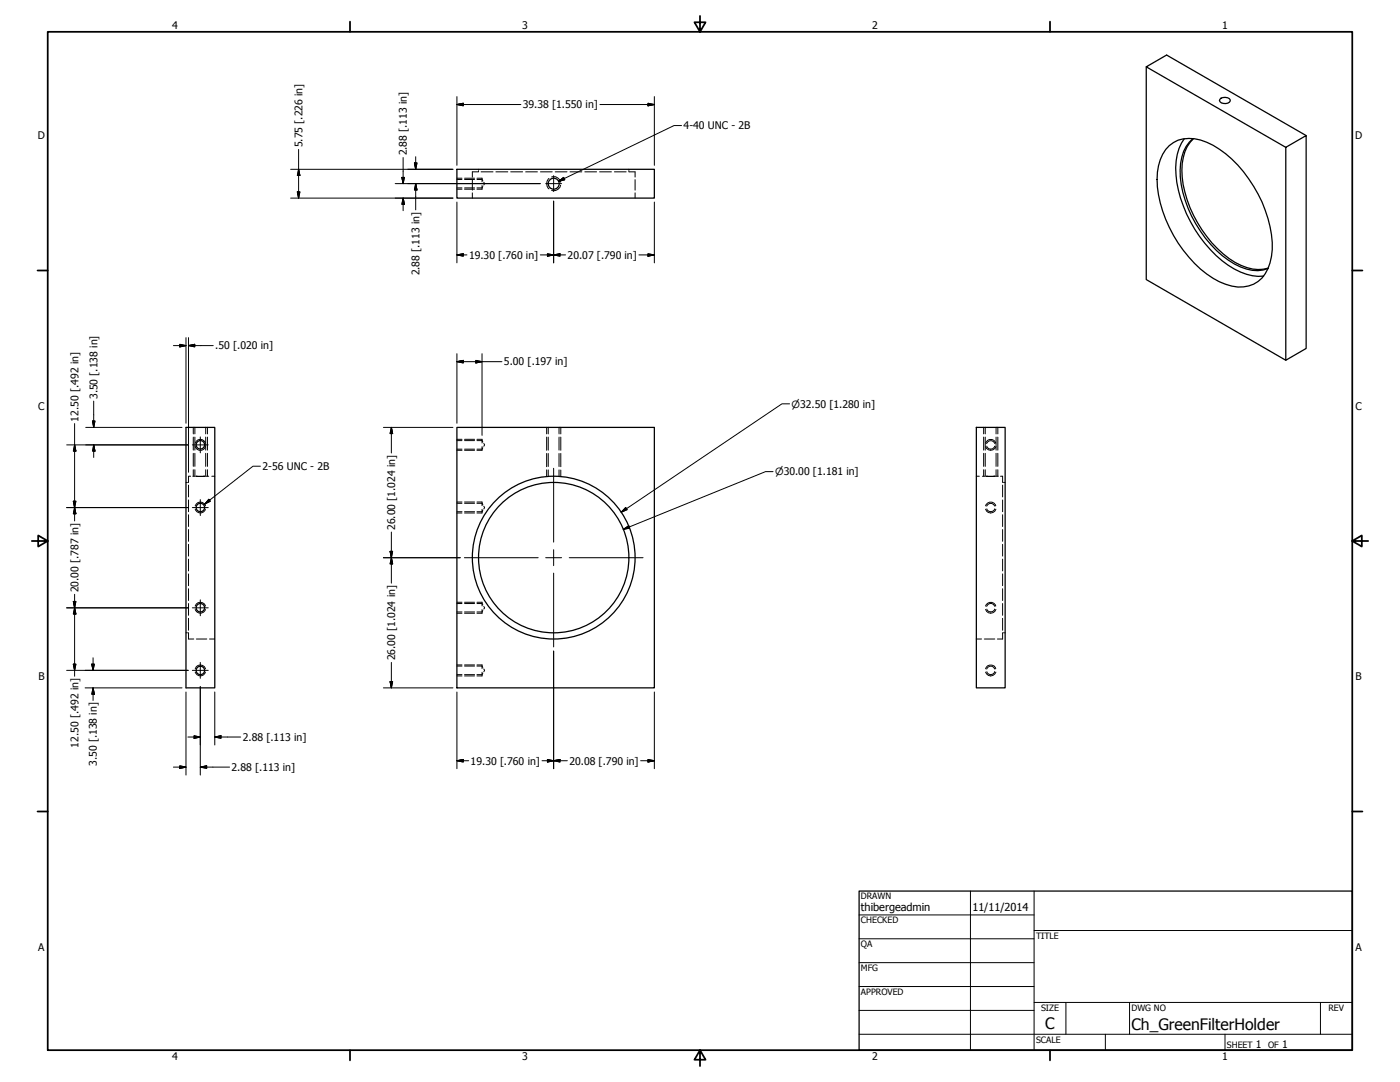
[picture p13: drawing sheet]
<svg xmlns="http://www.w3.org/2000/svg" width="559mm" height="432mm" viewBox="0 0 559 432" stroke-linecap="round" stroke-linejoin="round" font-family="sans-serif">
<defs><g id="words">
<g font-size="6.3">
<text x="417.2" y="410.6">C</text>
<text x="451.6" y="411.1">Ch_GreenFilterHolder</text>
</g>
<g font-size="4.4">
<text x="343.7" y="363.5">thibergeadmin</text>
<text x="388.1" y="363.7">11/11/2014</text>
</g>
<g font-size="4.2">
<text x="68.7" y="11.7">4</text>
<text x="208.4" y="11.7">3</text>
<text x="348.1" y="11.7">2</text>
<text x="487.8" y="11.7">1</text>
<text x="208.7" y="43.2">39.38 [1.550 in]</text>
<text x="272.9" y="51.6">4-40 UNC - 2B</text>
<text x="15.1" y="55.5">D</text>
<text x="120.7" y="58.8" transform="rotate(-90 120.7 58.8)">5.75 [.226 in]</text>
<text x="540.9" y="55.5">D</text>
<text x="162.4" y="62" transform="rotate(-90 162.4 62)">2.88 [.113 in]</text>
<text x="187.2" y="103.3">19.30 [.760 in]</text>
<text x="226.6" y="103.3">20.07 [.790 in]</text>
<text x="167.4" y="109.9" transform="rotate(-90 167.4 109.9)">2.88 [.113 in]</text>
<text x="85.9" y="139.4">.50 [.020 in]</text>
<text x="201.2" y="145.9">5.00 [.197 in]</text>
<text x="38.9" y="159.3" transform="rotate(-90 38.9 159.3)">3.50 [.138 in]</text>
<text x="15.2" y="163.4">C</text>
<text x="541" y="163.4">C</text>
<text x="31.3" y="168.2" transform="rotate(-90 31.3 168.2)">12.50 [.492 in]</text>
<text x="104.8" y="187.6">2-56 UNC - 2B</text>
<text x="157.7" y="211.5" transform="rotate(-90 157.7 211.5)">26.00 [1.024 in]</text>
<text x="31.3" y="236.3" transform="rotate(-90 31.3 236.3)">20.00 [.787 in]</text>
<text x="157.7" y="263.5" transform="rotate(-90 157.7 263.5)">26.00 [1.024 in]</text>
<text x="15.3" y="271.4">B</text>
<text x="541.1" y="271.4">B</text>
<text x="31.3" y="298.3" transform="rotate(-90 31.3 298.3)">12.50 [.492 in]</text>
<text x="96.9" y="295.7">2.88 [.113 in]</text>
<text x="38.7" y="305.7" transform="rotate(-90 38.7 305.7)">3.50 [.138 in]</text>
<text x="187.8" y="305.1">19.30 [.760 in]</text>
<text x="227.3" y="305.1">20.08 [.790 in]</text>
<text x="92.4" y="307.7">2.88 [.113 in]</text>
<text x="15.2" y="379.3">A</text>
<text x="541" y="379.3">A</text>
<text x="501.3" y="418.3">1</text>
<text x="511.8" y="418.3">1</text>
<text x="68.7" y="423.2">4</text>
<text x="208.4" y="423.2">3</text>
<text x="348.1" y="423.2">2</text>
<text x="487.8" y="423.2">1</text>
</g>
<g font-size="4">
<text x="315.9" y="162.7">⌀32.50 [1.280 in]</text>
<text x="309.4" y="189.7">⌀30.00 [1.181 in]</text>
</g>
<g font-size="3.5">
<text x="343.7" y="358.9">DRAWN</text>
<text x="343.7" y="368.5">CHECKED</text>
<text x="413.5" y="374.6">TITLE</text>
<text x="343.7" y="378">QA</text>
<text x="343.7" y="387.5">MFG</text>
<text x="343.7" y="397.1">APPROVED</text>
<text x="415.5" y="403.4">SIZE</text>
<text x="451.6" y="403.4">DWG NO</text>
<text x="530.3" y="403.4">REV</text>
<text x="413.5" y="416.1">SCALE</text>
<text x="489.7" y="418.3">SHEET</text>
<text x="506.2" y="418.3">OF</text>
</g>
</g></defs>
<!-- layer: Visible (ANSI) -->
<g fill="none" stroke="#000" stroke-width=".51">
<path d="M457.5 26.7v84.9l55.7 32.2M486.9 39.6a2.91 2.91 0 0 1 4.1 .2v.5a2.59 2.59 0 0 1-4.3-.2zM466.7 58.1a13.5 13.5 0 0 1 14.9-1.3 46.8 46.8 0 0 1 23.4 27.1 35.4 35.4 0 0 1 1.9 21 12.4 12.4 0 0 1-17.6 8.6 40.4 40.4 0 0 1-19.1-16.5 47.5 47.5 0 0 1-8.2-28.2 17.2 17.2 0 0 1 4.7-10.7zM472.7 55.4a22.4 22.4 0 0 0-3 17.4 51.2 51.2 0 0 0 23 34.6 20.2 20.2 0 0 0 11.7 2.8M476.2 55.3a15.6 15.6 0 0 0-5.2 12.5 46.6 46.6 0 0 0 21.7 37.5 15.3 15.3 0 0 0 13.5 1.8M476.4 55.3a17.5 17.5 0 0 0-4.5 15.4 47.8 47.8 0 0 0 21.1 34 16.4 16.4 0 0 0 13.2 2.3M513.2 58.8l8.1-4.7v85l-8.1 4.7zM521.3 54.1l-55.7-32.1-8.1 4.7 55.7 32.1M182.4 67.6h78.8v11.5h-78.8zM74.2 170.6h11.5v103.9h-11.5zM182.4 170.6h78.8v103.9h-78.8zM389.7 170.6h11.5v103.9h-11.5z"/>
<circle cx="221" cy="73.3" r="2.19"/>
<circle cx="80" cy="177.5" r="1.68"/>
<circle cx="80" cy="202.5" r="1.68"/>
<circle cx="221" cy="222.5" r="30"/>
<circle cx="221" cy="222.5" r="32.5"/>
<circle cx="80" cy="242.5" r="1.68"/>
<circle cx="80" cy="267.6" r="1.68"/>
</g>
<!-- layer: Hidden (ANSI) -->
<g fill="none" stroke="#000" stroke-width=".4">
<path d="M182.4 75h2M182.4 71.6h2M185.4 75h4M185.4 71.6h4M188.5 71.7v4.2M188.5 77v2.1M190.4 71.6h2l.3 .5M190.9 68.6h-2.4v2.1M191 67.6v.3M191 68.2v.4M192 68.6h4.8M192.4 71.1v1.5"/>
<path d="M192.4 74v1.5M192.7 74.4l-.3 .6h-2M193.1 72.7l.3 .6-.3 .6M197.9 68.6h4.8M203.8 68.6h4.8M209.8 68.6h4.7M215.7 68.6h4.7M221.6 68.6h4.7M227.5 68.6h4.7M233.4 68.6h4.7M239.3 68.6h4.7M245.2 68.6h4.7"/>
<path d="M251 67.6v.3M251 68.2v.4M251.1 68.6h2.4v2.1M253.5 71.7v4.2M253.5 77v2.1M77.8 170.6v2.6M77.8 174.4v5.2M82.1 170.6v2.6M82.1 174.4v5.2M182.4 179.3h2M182.4 175.8h2M185.4 179.3h4"/>
<path d="M185.4 175.8h4M190.4 175.8h2l.3 .6M192.4 175.3v1.5M192.4 178.2v1.5M192.7 178.7l-.3 .6h-2M193.1 177l.3 .5-.3 .6M218.8 170.6v2.6M218.8 174.4v5.2M223.1 170.6v2.6M223.1 174.4v5.2M393.3 170.6v2.6M393.3 174.4v5.2"/>
<path d="M393.8 177a1.69 1.69 0 0 1 1.6-1.2 1.69 1.69 0 0 1 1.7 1.2M393.9 178.1a1.61 1.61 0 0 0 1.5 1.2 1.61 1.61 0 0 0 1.6-1.2M397.6 170.6v2.6M397.6 174.4v5.2M74.2 192.5h.3M74.9 192.5h.3M75.2 193.6v4.7M75.2 199.5v4.7M76.1 190.1h-.9v2.3M77.8 187.5v2.6h-.8M77.8 180.9v5.2M78.2 190.1h3.5z"/>
<path d="M82.1 187.5v2.6h1.2M82.1 180.9v5.2M84.5 190.1h1.2M218.8 181v5.2M218.8 187.5v2.6M223.1 181v5.2M223.1 187.5v2.6M389.7 190.1h1.2M393.3 187.5v2.6h-1.2M393.3 180.9v5.2M393.7 190.1h3.5zM397.6 187.5v2.6h.9"/>
<path d="M397.6 180.9v5.2M399.4 190.1h.8v2.3M400.2 193.6v4.7M400.2 199.5v4.7M400.2 192.5h.4M400.9 192.5h.3M75.2 205.4v4.7M75.2 211.3v4.7M75.2 217.2v4.7M182.4 204.2h2M182.4 200.9h2M185.4 204.2h4"/>
<path d="M185.4 200.9h4M190.4 200.9h2l.3 .5M192.4 200.3v1.5M192.4 203.3v1.4M192.7 203.6l-.3 .6h-2M193.1 202l.3 .6-.3 .5M393.8 202a1.73 1.73 0 0 1 1.6-1.1 1.73 1.73 0 0 1 1.7 1.1M393.9 203.1a1.63 1.63 0 0 0 1.5 1.1 1.63 1.63 0 0 0 1.6-1.1M400.2 205.4v4.7M400.2 211.3v4.7M400.2 217.2v4.7M75.2 223.1v4.7"/>
<path d="M75.2 229v4.7M75.2 234.9v4.7M400.2 223.1v4.7M400.2 229v4.7M400.2 234.9v4.7M74.2 252.5h.3M74.9 252.5h.3M75.2 252.7v2.3h2.1M75.2 240.9v4.7M75.2 246.8v4.7M78.4 255h4.1M83.6 255h2.1"/>
<path d="M182.4 244.2h2M182.4 240.9h2M185.4 244.2h4M185.4 240.9h4M190.4 240.9h2l.3 .5M192.4 240.3v1.5M192.4 243.3v1.4M192.7 243.6l-.3 .6h-2M193.1 242l.3 .6-.3 .5M389.7 255h2.1M392.9 255h4.2M393.8 242a1.69 1.69 0 0 1 1.6-1.2 1.69 1.69 0 0 1 1.7 1.2"/>
<path d="M393.9 243.1a1.63 1.63 0 0 0 1.5 1.1 1.63 1.63 0 0 0 1.6-1.1M400.2 240.9v4.7M400.2 246.8v4.7M400.2 252.7v2.3h-2.1M400.2 252.5h.4M400.9 252.5h.3M182.4 269.2h2M182.4 265.8h2M185.4 269.2h4M185.4 265.8h4M190.4 265.8h2l.3 .6M192.4 265.4v1.4"/>
<path d="M192.4 268.3v1.4M192.7 268.7l-.3 .5h-2M193.1 267l.3 .5-.3 .6M393.8 267a1.69 1.69 0 0 1 1.6-1.2 1.69 1.69 0 0 1 1.7 1.2M393.9 268a1.61 1.61 0 0 0 1.5 1.2 1.61 1.61 0 0 0 1.6-1.2"/>
</g>
<!-- layer: Hidden Narrow (ANSI) -->
<g fill="none" stroke="#000" stroke-width=".4">
<path d="M182.4 75.5h2M182.4 71.1h2M185.4 75.5h4M185.4 71.1h4M190.4 75.5h2M190.4 71.1h2M219.1 71.2a2.71 2.71 0 0 0 0 4.2M220.2 70.6a2.74 2.74 0 0 1 3.6 2.1M223.8 73.9a2.78 2.78 0 0 1-3.6 2M77.2 170.6v2.6M77.2 174.4v5.2M77.9 176.8a2.16 2.16 0 0 1 2.1-1.5 2.16 2.16 0 0 1 2 1.5"/>
<path d="M77.9 178.2a2.1 2.1 0 0 0 2 1.6 2.1 2.1 0 0 0 2.1-1.6M82.8 170.6v2.6M82.8 174.4v5.2M182.4 179.7h2M182.4 175.3h2M185.4 179.7h4M185.4 175.3h4M190.4 179.7h2M190.4 175.3h2M218.2 170.6v2.6M218.2 174.4v5.3M223.8 170.6v2.6"/>
<path d="M223.8 174.4v5.3M392.6 170.6v2.6M392.6 174.4v5.2M393.4 178.2a2.19 2.19 0 0 0 2 1.5 2.19 2.19 0 0 0 2.1-1.5M393.4 176.8a2.12 2.12 0 0 1 2-1.5 2.12 2.12 0 0 1 2 1.5M398.3 170.6v2.6M398.3 174.4v5.2M77.2 180.9v5.2M77.2 187.5v2.6M82.8 180.9v5.2M82.8 187.5v2.6M218.2 181v5.2"/>
<path d="M218.2 187.5v2.7M223.8 181v5.2M223.8 187.6v2.6M392.6 180.9v5.2M392.6 187.5v2.6M398.3 180.9v5.2M398.3 187.5v2.6M77.9 201.9a2.16 2.16 0 0 1 2.1-1.6 2.16 2.16 0 0 1 2 1.6M77.9 203.2a2.12 2.12 0 0 0 2 1.5 2.12 2.12 0 0 0 2.1-1.5M182.4 204.7h2M182.4 200.3h2M185.4 204.7h4"/>
<path d="M185.4 200.3h4M190.4 204.7h2M190.4 200.3h2M393.4 203.2a2.16 2.16 0 0 0 2 1.5 2.16 2.16 0 0 0 2.1-1.5M393.4 201.9a2.12 2.12 0 0 1 2-1.5 2.12 2.12 0 0 1 2 1.5M77.9 241.9a2.16 2.16 0 0 1 2.1-1.6 2.16 2.16 0 0 1 2 1.6M77.9 243.2a2.12 2.12 0 0 0 2 1.5 2.12 2.12 0 0 0 2.1-1.5M182.4 244.7h2M182.4 240.3h2M185.4 244.7h4M185.4 240.3h4M190.4 244.7h2"/>
<path d="M190.4 240.3h2M393.4 243.2a2.16 2.16 0 0 0 2 1.5 2.16 2.16 0 0 0 2.1-1.5M393.4 241.9a2.12 2.12 0 0 1 2-1.5 2.12 2.12 0 0 1 2 1.5M77.9 266.9a2.16 2.16 0 0 1 2.1-1.5 2.16 2.16 0 0 1 2 1.5M77.9 268.2a2.12 2.12 0 0 0 2 1.5 2.12 2.12 0 0 0 2.1-1.5M182.4 269.7h2M182.4 265.4h2M185.4 269.7h4M185.4 265.4h4M190.4 269.7h2M190.4 265.4h2M393.4 268.2a2.16 2.16 0 0 0 2 1.5 2.16 2.16 0 0 0 2.1-1.5"/>
<path d="M393.4 266.9a2.12 2.12 0 0 1 2-1.5 2.12 2.12 0 0 1 2 1.5"/>
</g>
<!-- layer: Border (ANSI) -->
<g fill="none" stroke="#000" stroke-width=".7">
<path d="M19 12.7h520.8v406.4h-520.8zM139.7 8.6v4.1M279.4 6.3v6.4l-2.2-3.8h4.4l-2.2 3.8M419.1 8.6v4.1M15 107.9h4M539.8 107.9h4M12.7 215.9h6.3l-3.8-2.2v4.4l3.8-2.2M539.8 215.9l3.8 2.2v-4.4l-3.8 2.2h6.3M15 323.8h4M539.8 323.8h4M139.7 419.1v4.1M279.4 419.1l2.2 3.8h-4.4l2.2-3.8v6.3"/>
<path d="M419.1 419.1v4.1"/>
</g>
<!-- layer: Title (ANSI) -->
<g fill="none" stroke="#000" stroke-width=".4">
<path d="M387.3 355.6v63.5M412.7 355.6v63.5M342.9 365.1h69.8M342.9 374.6h69.8M412.7 371.3h127.1M342.9 384.2h69.8M342.9 393.7h69.8M342.9 412.7h196.9M342.9 403.2h69.8M412.7 400h127.1M425.4 400v12.7M441.2 412.7v6.4"/>
<path d="M450.8 400v12.7M488.9 412.7v6.4M527 400v12.7"/>
</g>
<path d="M342.9 355.6h196.9v63.5h-196.9z" fill="none" stroke="#000" stroke-width=".51"/>
<!-- layer: Center Mark (ANSI) -->
<g fill="none" stroke="#000" stroke-width=".4">
<path d="M217.8 73.3h6.4M221 70.1v6.4M76.8 177.5h6.3M79.9 174.4v6.3M79.9 199.4v6.3M221 186.9v29.4M76.8 202.6h6.3M221 219.4v6.3M79.9 239.4v6.3M185.4 222.6h29.4M217.8 222.6h6.4M221 228.7v29.5"/>
<path d="M227.2 222.6h29.5M76.8 242.6h6.3M76.8 267.5h6.3M79.9 264.4v6.3"/>
</g>
<!-- layer: Dimension (ANSI) -->
<g fill="none" stroke="#000" stroke-width=".4">
<path d="M182.4 38.5v27.5M261.2 38.5v27.5M119.2 59.6v19.5M182.4 41.7l2.5-.5v1zM182.4 41.7h25.5M239.5 41.7h21.7M258.6 41.2l2.6 .5-2.6 .5zM116 79.1h64.8M116 67.6h64.8M118.7 76.6h1l-.5 2.5zM119.2 67.6l.5 2.4h-1zM157.7 73.3h57.9"/>
<path d="M160.4 70.8h1l-.5 2.5zM160.9 79.1l.5 2.4h-1zM160.9 62.9v10.4M160.9 79.1v5M165.4 65h1l-.5 2.6zM165.9 73.3l.5 2.5h-1zM165.9 62.5v5.1M165.9 73.3v10.5M182.4 80.6v24.3M221 80.3v24.6M261.2 80.6v24.3M182.4 101.7l2.5-.4v.9z"/>
<path d="M182.4 101.7h4M215.6 101.7h10.1M218.5 101.3l2.5 .4-2.5 .5zM221 101.7l2.5-.4v.9zM255 101.7h6.2M258.6 101.3l2.6 .4-2.6 .5zM69.2 137.9h5M71.8 137.4l2.4 .5-2.4 .5zM74.2 134.7v34.2M75.2 137.9l2.5-.5v1zM75.2 137.9h9.9M75.2 134.7v42.7"/>
<path d="M182.4 144.3l2.5-.5v1zM182.4 141.2v27.7M182.4 144.3h17.9M189.9 143.8l2.5 .5-2.5 .5zM192.4 141.2v32.5M26.6 177.5h48.5M29.8 177.5l.5 2.5h-1zM29.8 169v38.9M34.2 170.6h38.4M37 168h.9l-.5 2.6zM37.4 177.5l.5 2.5h-.9zM37.4 160.1v10.5"/>
<path d="M37.4 177.5v5.1M75.2 177.6v10.9M153 170.6h27.8M156.2 170.6l.5 2.4h-1zM156.2 170.6v10.2M315.2 161.2h-3.1l-64.1 43.2M308.5 188.2h-2.9l-56.8 23.1M26.6 202.6h48.5M29.3 200h1l-.5 2.6zM29.8 202.6l.5 2.4h-1zM156.2 212.3v20.4M248.8 211.3l2.2-1.4 .3 .9z"/>
<path d="M249.7 202.6l.6 .8-2.3 1zM29.8 237.2v32.7M153 222.6h30.7M155.7 220h1l-.5 2.6zM156.2 222.6l.5 2.4h-1zM26.6 242.6h48.5M29.3 240h1l-.5 2.6zM29.8 242.6l.5 2.4h-1zM221 259.8v47M26.6 267.5h48.5M29.3 265h1l-.5 2.5zM34 274.5h38.6"/>
<path d="M36.6 265h1.1l-.6 2.5zM37.1 274.5l.6 2.6h-1.1zM37.1 262.5v5M37.1 274.5v5M74.2 276.2v33.1M79.9 274v35.3M85.7 276.2v21.1M153 274.5h27.8M155.7 272h1l-.5 2.5zM156.2 264.4v10.1M182.4 276.2v30.6M261.2 276.2v30.6"/>
<path d="M75 294.1h4.9M77.5 293.6l2.4 .5-2.4 .5zM85.7 294.1l2.5-.5v1zM85.7 294.1h10.4M69.2 306.1h5M71.8 305.6l2.4 .5-2.4 .5zM79.9 306.1l2.6-.5v1zM79.9 306.1h11.7M182.4 303.6l2.5-.5v1zM182.4 303.6h4.7M216.3 303.6h10.1M218.5 303.1l2.5 .5-2.5 .5z"/>
<path d="M221 303.6l2.5-.5v1zM255.7 303.6h5.5M258.6 303.1l2.6 .5-2.6 .5z"/>
</g>
<g fill="#000" stroke="#000" stroke-width=".4">
<path d="M182.4 41.7l2.5-.5zM182.4 41.7l2.5-.5v1zM258.6 42.2l2.6-.5zM258.6 41.2l2.6 .5-2.6 .5zM118.7 76.6l.5 2.5zM118.7 76.6h1l-.5 2.5zM119.2 67.6l.5 2.4zM119.2 67.6l.5 2.4h-1zM160.4 70.8l.5 2.5zM160.4 70.8h1l-.5 2.5zM165.4 65l.5 2.6zM165.4 65h1l-.5 2.6z"/>
<path d="M165.9 73.3l.5 2.5zM165.9 73.3l.5 2.5h-1zM160.9 79.1l.5 2.4zM160.9 79.1l.5 2.4h-1zM182.4 101.7l2.5-.4zM182.4 101.7l2.5-.4v.9zM218.5 102.2l2.5-.5zM218.5 101.3l2.5 .4-2.5 .5zM221 101.7l2.5-.4zM221 101.7l2.5-.4v.9zM258.6 102.2l2.6-.5zM258.6 101.3l2.6 .4-2.6 .5z"/>
<path d="M71.8 138.4l2.4-.5zM71.8 137.4l2.4 .5-2.4 .5zM75.2 137.9l2.5-.5zM75.2 137.9l2.5-.5v1zM182.4 144.3l2.5-.5zM182.4 144.3l2.5-.5v1zM189.9 144.8l2.5-.5zM189.9 143.8l2.5 .5-2.5 .5zM37 168l.4 2.6zM37 168h.9l-.5 2.6zM156.2 170.6l.5 2.4zM156.2 170.6l.5 2.4h-1z"/>
<path d="M29.8 177.5l.5 2.5zM29.8 177.5l.5 2.5h-1zM37.4 177.5l.5 2.5zM37.4 177.5l.5 2.5h-.9zM29.3 200l.5 2.6zM29.3 200h1l-.5 2.6zM29.8 202.6l.5 2.4zM29.8 202.6l.5 2.4h-1zM249.7 202.6l-1.7 1.8zM249.7 202.6l.6 .8-2.3 1zM248.8 211.3l2.2-1.4zM248.8 211.3l2.2-1.4 .3 .9z"/>
<path d="M155.7 220l.5 2.6zM155.7 220h1l-.5 2.6zM156.2 222.6l.5 2.4zM156.2 222.6l.5 2.4h-1zM29.3 240l.5 2.6zM29.3 240h1l-.5 2.6zM29.8 242.6l.5 2.4zM29.8 242.6l.5 2.4h-1zM29.3 265l.5 2.5zM29.3 265h1l-.5 2.5zM36.6 265l.5 2.5zM36.6 265h1.1l-.6 2.5z"/>
<path d="M37.1 274.5l.6 2.6zM37.1 274.5l.6 2.6h-1.1zM155.7 272l.5 2.5zM155.7 272h1l-.5 2.5zM77.5 294.6l2.4-.5zM77.5 293.6l2.4 .5-2.4 .5zM85.7 294.1l2.5-.5zM85.7 294.1l2.5-.5v1zM71.8 306.6l2.4-.5zM71.8 305.6l2.4 .5-2.4 .5zM79.9 306.1l2.6-.5zM79.9 306.1l2.6-.5v1z"/>
<path d="M182.4 303.6l2.5-.5zM182.4 303.6l2.5-.5v1zM218.5 304.1l2.5-.5zM218.5 303.1l2.5 .5-2.5 .5zM221 303.6l2.5-.5zM221 303.6l2.5-.5v1zM258.6 304.1l2.6-.5zM258.6 303.1l2.6 .5-2.6 .5z"/>
</g>
<!-- layer: Symbol (ANSI) -->
<path d="M272 50.1h-3l-46.1 22.3M222.9 72.4l2.1-1.6 .4 1zM83.4 199.3l.5 .7-2.2 1.2zM103.9 186.1h-2.9l-19.3 15.1" fill="none" stroke="#000" stroke-width=".4"/>
<path d="M222.9 72.4l2.1-1.6zM222.9 72.4l2.1-1.6 .4 1zM83.4 199.3l-1.7 1.9zM83.4 199.3l.5 .7-2.2 1.2z" fill="#000" stroke="#000" stroke-width=".4"/>
<use href="#words"/>
</svg>
